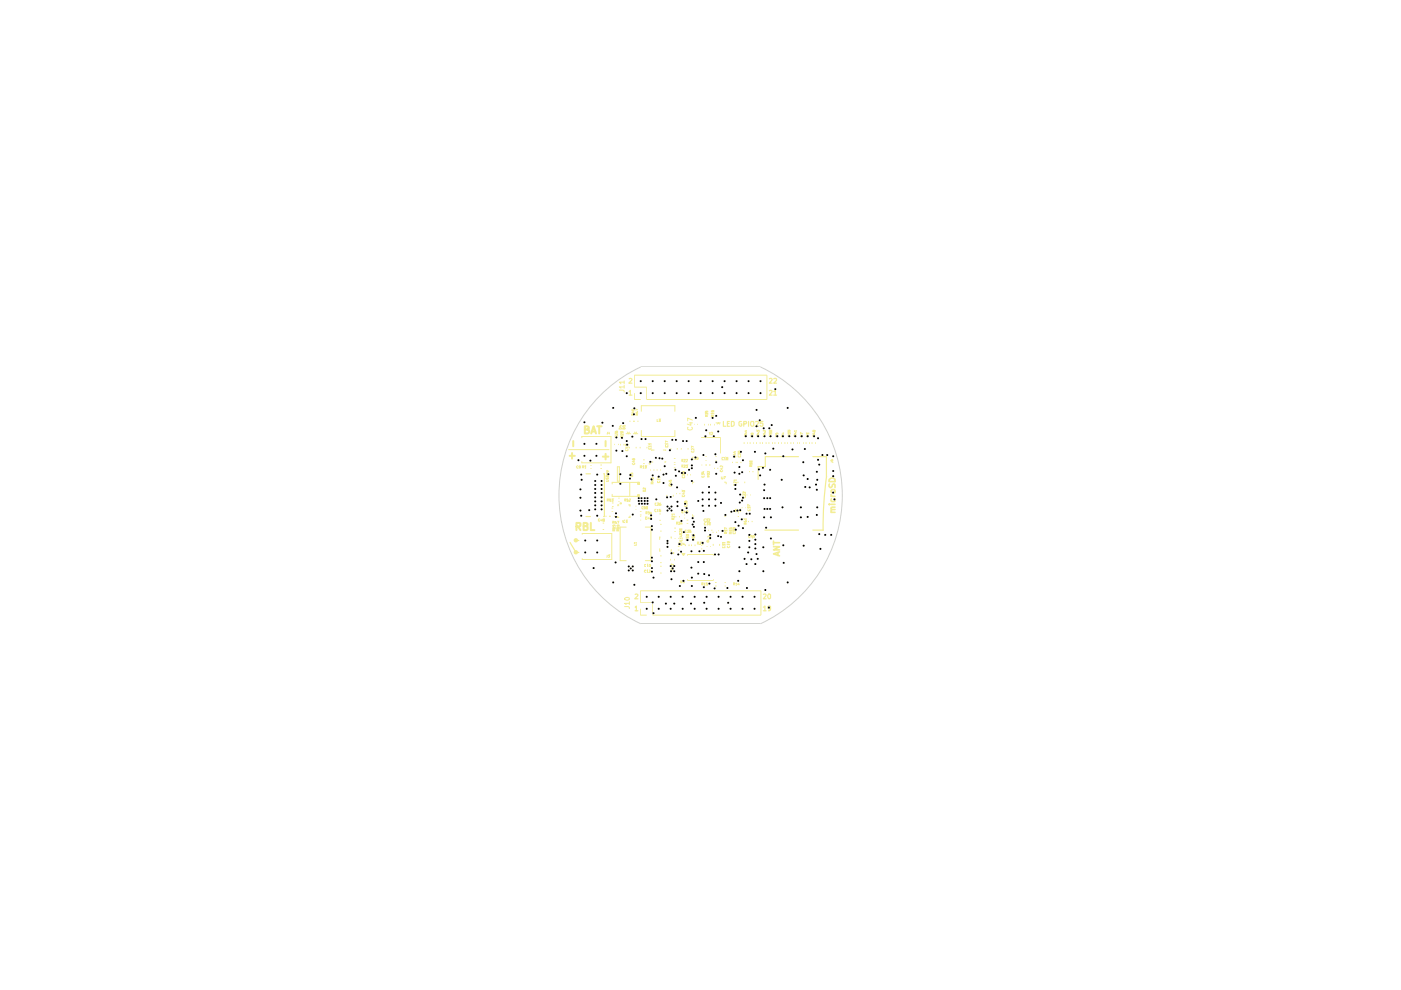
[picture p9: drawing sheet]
<svg xmlns="http://www.w3.org/2000/svg" width="297mm" height="210mm" viewBox="0 0 297 210" stroke-linecap="round" stroke-linejoin="round" font-family="sans-serif">
<path d="M135.8 77.8h25.4M135.9 77.8a30 30 0 0 0-17.4 27.2 30 30 0 0 0 17.4 27.3M161.2 77.8a30 30 0 0 1 17.4 27.2 30 30 0 0 1-17.4 27.3M135.8 132.2h25.4" fill="none" stroke="#d0d2cd" stroke-width=".21"/>
<g fill="none" stroke="#f3ed95" stroke-width=".21">
<path d="M161.7 93.8v.3M162 91.7h.3M162.1 92.5v-.3h-.2l-.1 .3h.5M162.2 91.7v.3l-.4-.1M162.3 91.2v.4l-.3-.4h-.2v.3M162.3 92.2l-.2 .1M162.4 93.8v.3M163 93.8v.3M163.1 92v-.3l.3 .2v-.2h.2v.3M163.4 92.5v-.3h-.2l-.1 .3h.5M163.4 91.3l.2-.1v.3h-.2l-.1-.3-.2 .1 .1 .2 .2-.1M163.6 92.2l-.2 .1"/>
<path d="M163.8 93.8v.3M164.3 93.8v.3M164.5 91.8v.3h.2l-.1-.3h.3v.3M164.7 92.6v-.3l-.2-.1v.4h.5M165 92.2l-.3 .2M165.1 93.8v.3M165.7 93.8v.3M165.9 91.8h.3M166 92.6v-.3l-.2-.1-.1 .4h.5M166.1 91.7v.4l-.4-.1M166.2 92.2l-.2 .2M166.4 93.8v.3"/>
<path d="M166.9 93.8v.3M167.1 92v-.3l.2 .2v-.2h.2v.3M167.3 91.2v.3h-.2v-.3h.3l.2 .3M167.3 92.5v-.3h-.1l-.1 .3h.5M167.6 92.2l-.3 .1M167.7 93.8v.3M168.3 93.8v.3M168.5 91.7h.4M168.6 92.5v-.3h-.2v.3h.5M168.7 91.7v.3l-.3-.1M168.9 91.4h-.5l.1 .1M168.9 92.2l-.3 .1"/>
<path d="M168.9 91.2v.3M169 93.8v.3M169.5 93.8v.3M170 92.6v-.3l-.2-.1-.1 .4h.5M170.2 92l-.5-.3v.4M170.2 92.2l-.2 .2M170.3 93.8v.3M170.9 93.8v.3M171 92.1v-.3l.2 .2v-.2h.3v.3M171.2 92.6v-.3l-.1-.1-.1 .4h.5M171.5 92.2l-.3 .2M171.7 93.8v.3"/>
<path d="M172.2 93.8v.3M172.3 91.3l.4-.1 .1 .2-.5 .1zM172.5 91.7h.3M172.6 92.5v-.3h-.2l-.1 .3h.5M172.7 91.7v.3l-.4-.1M172.8 92.2l-.2 .1M172.9 93.8v.3M176.1 97.9h.4l.1 .3M176.1 97.5v.2h.4v-.3l-.2 .1 .1 .2M150.6 114.1v.2h-.5M150.6 113.7v.2l-.3-.2h-.2l.1 .2M152.3 112.4v.2"/>
<path d="M153 112.4v.2"/>
</g>
<path d="M162.3 96.8h7M163.1 80.3l.4-.1 .2 .2-.6 .8h.6M163.1 82.8h.4l.2 .1-.6 .9h.6M164 80.3h.6v.3l-.6 .6h.6M164 83l.4-.2v1M164 83.8h.6M172.3 96.8h2.9v4.2" fill="none" stroke="#f3ed95" stroke-width=".25"/>
<path d="M150 114.6l.3 .2-.1 .2-.3-.2z" fill="#f3ed95"/>
<g fill="none" stroke="#f3ed95" stroke-width=".21">
<path d="M134.5 79.5v2.6h2.6v2.6M128.8 91.6v.4l-.1 .1M129.2 91.6l-.1 .3h.2M129.2 91.7v.4M129.5 92.5v5.6M130.3 94.1v.3M130.4 91.5v.2h.5v-.3l-.3 .1 .1 .2M130.7 92.7v-.3h-.3v.3h.5M130.9 91.9v.3l-.3-.3h-.2v.3M130.9 92.4l-.2 .2M131.1 94.1v.3M131.3 82.7h.8l.2 .2v.2"/>
<path d="M131.5 94.1v.3M131.8 91.6h.3l-.2 .1-.1-.2h-.2v.2h.2M131.9 92.7v-.3h-.3v.3h.5M132.1 91.9v.3l-.4-.3-.1 .3M132.1 92.4l-.2 .2M132.3 94.1v.3M132.3 82h-1l.4 .3M132.3 81h-1l.4 .4M132.3 80.8v.6M132.3 81.7v.6M132.6 95.3l.1 .2h.4v-.2M132.6 94.6v-.3l.2 .1 .3-.1v.3"/>
<path d="M133.1 95h-.5h.2M133.1 94.8v.2M133.4 94.8v.2M134.5 83.4v1.3h1.3M134.5 89.2v.3M134.9 94.8v.2M135 87.2h.3M135.1 88l-.2-.3-.1 .3h.5M135.2 87.2v.3l-.5-.1M135.3 86.9l-.5-.2v.4M135.3 87.7l-.2 .1M135.3 89.2v.3"/>
<path d="M136 86v1.2M136 91.3v1.2M137.7 98.2l.2 .1-.1 .1-.2-.1zM138.2 97.9l.2 .1M141.1 97.9l-.2 .1M142.9 97.2h.3M142.9 98h.3M142.9 98.4h.3M142.9 99.2h.3M144.6 97.7h.1l.1-.3h-.2v.5M144.6 98.8h.1l.1-.2h-.2v.5M144.7 97.7l.1 .2"/>
<path d="M144.7 98.8l.1 .3M145 97.4l.3 .1-.3 .4h.3M145 98.6l.3 .1-.3 .4h.3M145.5 97.4h.3l-.3 .5h.3M145.5 98.6h.3l-.2 .2h.2v.3l-.3-.1M145.9 90.6l-.1 .4a.52 .52 0 0 0 .6 .2 .52 .52 0 0 0 .3-.6h-.1M146.1 89.7h.7M146.5 89.6v.6l-.8-.3M146.8 89.1l-1-.5v.6M147 97h-.2v.3l.2 .1M147.2 96.9h.3l-.1 .3h.1v.2h-.3M147.2 89.9v.1"/>
<path d="M147.9 96.9a.23 .23 0 0 1 .1 .3 .23 .23 0 0 1-.3 .1zM147.9 89.9v.1M148.6 92.8h4.2v3.3M148.8 98.5v.2M149 99.9h.3M149.1 99.9v.3l-.4-.1M149.4 89.9v.3M149.6 87.9v-.3l.1 .2 .3-.2v.3M149.6 87.2v.2h.2l-.1-.2h.3v.2M149.6 96.8h.2M149.6 97.6h.2M149.6 98.5v.2"/>
<path d="M149.7 98.4v.4M149.8 88.3v-.2h-.2v.2h.5M150.1 88.1l-.3 .2M150.2 89.9v.3M150.3 91.7l.2 .2 .2-.2M150.4 99.9v.3l-.2-.3h-.2v.3M150.5 91.9v.3M150.5 98.4v.4M150.7 89.9v.3M150.8 91.7h.2l.1 .2-.4 .3h.4M151.1 88.3v-.2l-.2-.1-.1 .3h.5M151.1 87.2l.2-.1v.2h-.2l-.1-.2-.2 .2 .3-.1"/>
<path d="M151.3 87.7h-.5l.2 .1M151.3 88l-.2 .2M151.3 87.6v.2M151.4 89.9v.3M151.5 99.2v.2M151.7 96.8h.2M151.7 97.6h.2M152.2 99.2v.2M152.8 99.7l-.1 .2 .3 .1 .2-.3M152.9 99.3h.3M153 99.2v.3l-.3-.1M153.2 98.8v.2l-.2-.2h-.3l.1 .2"/>
<path d="M153.4 97.1l-.3-.1-.1 .2 .1 .3 .3-.1M153.5 97.2l.2-.2v.5M153.5 97.5h.4M154.1 97.2v-.2h.2l-.1 .2h-.1v.3h.2l-.1-.3M155.3 97.9v.3M156.1 97.9v.3M157.8 93.8v.3M158 91.7h.4M158 91.3h.4M158.1 92.5v-.3h-.2v.3h.5M158.2 91.7v.3l-.3-.1M158.2 91.2v.3l-.3-.1"/>
<path d="M158.4 92.2l-.3 .1M158.5 93.8v.3M158.9 99.9v.2M159 98.2v.2l.2 .1-.1-.2 .3-.1v.3M159 97.7h.5v.2l-.5 .1zM159.2 98.9v-.2h-.2v.2h.5M159.5 98.7l-.3 .1M159.6 99.9v.2M160.4 93.8v.3M160.5 91.6v-.4l.2 .2 .2-.2v.4M160.7 91.7h.3M160.7 92.5v-.3h-.1l-.1 .3h.5"/>
<path d="M160.8 91.7v.3l-.3-.1M161 92.2l-.3 .1M129.2 109.3v.3M129.5 109.3v.3M130.3 109.3v.3M136.9 119.7h-.2v.4h.2M137.2 119.8l.1-.1v.4M137.6 119.8a.21 .21 0 0 1 .3 0 .21 .21 0 0 1 0 .3l-.3-.1zM138 111.8v7.1h-1.2M139.9 116.3l.1 .5M139.9 110.3h.1M140 113.9l-.1 .5"/>
<path d="M140 119.3h.2M140 112.6h.2M140 111.2h.2M141.4 105v.2M141.9 101.8v.3h.2v-.3h.3v.3M141.9 102.7v.3l.1 .1 .4-.1v-.3M142 102.3h.4M142.2 102.2v.4l-.3-.1M142.2 118.5v.3M142.2 113.9h.1M142.3 116.5l-.1 .3M142.7 117.2l.2 .1-.1 .1-.2-.1z"/>
<path d="M142.7 110.1l-.1-.2h-.1v.2h.5M142.7 105v.2M142.8 119.6v.3l-.3-.3-.2 .1 .1 .2M143 109.3v.4l-.5-.4v.4M143 109h-.5v.2M143 108.9v.3M143 118.5v.3M143 109.9l-.3 .1M143.3 109.4v.3M143.4 111h.2v-.3h-.2v.5M143.4 104.5v.3M143.5 111l.1 .2"/>
<path d="M143.7 115.9h.4M143.7 116.6h.4M143.8 110.7h.3l-.1 .2 .1 .1v.2l-.3-.1M143.9 115.4h.2l.1-.2-.3-.1v.5M143.9 114.1v.2M144.1 115.4l.1 .2M144.1 109.4v.3M144.1 114.4l.1 .4h.3l.2-.2-.1-.2M144.3 113.6h.4M144.4 115.2h.3l-.3 .4h.3M144.5 113.5v.2h-.4M144.5 110.7l-.2 .3h.4"/>
<path d="M144.6 117.3h.6l-.3 .5zM144.6 110.9v.3M144.7 114.1h-.6l.1 .2M144.7 100.9v-.4l.1 .2 .1-.2h.3l-.1 .4M144.7 114v.3M144.7 101v.3h.4v-.3M144.9 100.1h.3l-.1 .3-.3-.4-.1 .1v.3l.2-.1M145 115.1l-.1 .3h.3M145.1 109.9h.1M145.1 115.3v.3M145.2 107.1v.3h.4v-.3M145.2 107v-.4l.1 .2 .3-.2v.4"/>
<path d="M145.2 106.2v.3h.4l.1-.2-.4-.1 .1 .3M145.3 115.4v.4M145.5 114.1v-.3l.3 .2v-.2h.2v.3M145.6 112.4l-.4 .1v.2l.2 .2 .2-.1M145.6 113.3h.3l.1 .3h-.4zM145.6 110.3h.3M145.6 111h.3M145.8 112.4h.2l-.2 .2h.2v.2h-.2M145.8 114.6v-.3h-.2l-.1 .3h.5M145.8 117.8v-.2h5.5v.2M145.8 100.5v.3M146 114.3l-.2 .1"/>
<path d="M146.1 115.4v.4M146.4 100.5v.3M146.5 112.4h-.2l-.1 .2h.2l.1 .2h-.3M146.6 115.4v.4M146.8 114.1v-.4l.1 .2 .3-.2v.4M146.8 109v.4h.4M147 114.5v-.2h-.2v.2h.5M147.2 102.2h-.4v.5M147.3 113.4h-.5l.1 .2M147.3 114.3l-.3 .1M147.3 113.2v.4M147.4 115.4v.4"/>
<path d="M147.9 115.2h.1l.1-.3h-.2v.5M148 115.2l.1 .2M148.4 114.9h.2v.2l-.3 .3h.3M148.6 115.7h.3M148.6 116.4h.3M148.8 100.9v.2a.26 .26 0 0 0 .3 .1 .26 .26 0 0 0 .1-.3M148.8 100.7v-.3l.2 .1 .1-.1 .2 .1-.1 .2M149.1 115.1l-.3 .1v-.3l.3 .1-.2 .4M149.6 110.9a.26 .26 0 0 0-.2 .1 .26 .26 0 0 0 0 .3h.2M149.8 110.8h.4l-.2 .2 .2 .2-.4 .1M149.9 115.8v.2M150 114.6l.3 .2-.1 .2-.3-.2z"/>
<path d="M150 100.7v-.3l.2 .1 .1-.1 .1 .3M150.2 112.3v.3M150.2 101.1v-.1l-.2-.1v.2h.4M150.3 110.8h.3l-.2 .2h.2v.3h-.3M150.4 100.9l-.2 .1M150.7 115.8v.2M150.9 112.3v.3M151.2 112.7v.3M151.2 115.4v.3M151.9 112.7v.3M152.6 115.4v.3M153 101v.6l.3-.1v-.5"/>
<path d="M153.2 115.9v.2h.4v-.2M153.2 115.7v-.3l.2 .1v-.1h.2v.3M153.5 101h.3l-.3 .6M153.5 109.4h.5M153.5 102.2h.5v.5M153.6 112.6v-.2l.2 .2 .1-.2h.2v.2M153.7 115h-.5l.1 .2M153.7 114.9v.3M153.9 113.2v-.4h-.2l-.1 .4h.5M154.1 112.1l-.5-.2v.3M154.1 112.8l-.2 .2M154.2 115.8v.2a.26 .26 0 0 0 .3 .1 .26 .26 0 0 0 .1-.3"/>
<path d="M154.4 114.9l.1 .2h-.3v-.2h.4l.1 .2M154.6 112.6v-.2l.2 .2 .1-.2h.3l-.1 .2M154.6 111.9l.1 .2h.5v-.2l-.4 .1 .1 .1M154.7 115.4h-.5l.1 .2M154.7 115.3v.3M154.9 113.2v-.4h-.2l-.1 .4h.6M155.2 112.8l-.3 .2M155.4 112.7v-.3l.2 .2 .1-.2h.2v.3M155.5 112.8v.4h.3l.1-.4M155.6 102.6l.1 .3 .4-.2-.1-.1M155.7 111.9v.3l-.3-.1 .1-.2 .4 .1v.1M156.1 102.2v.2l-.4-.2h-.1v.2"/>
<path d="M156.1 101.8h-.5l.1 .2M156.1 101.6v.4M156.2 108.1l-.2-.1-.2 .2 .4 .3M156.4 109.5h.3M156.4 108.8h.3M156.5 102.2v.2M156.5 108l-.2 .3h.4M156.6 108.2v.3M156.8 108.2l.2-.2v.5M156.8 108.5h.3M157.4 107.6v.1M157.6 105.3v.2h.3v-.2"/>
<path d="M157.8 110.4v.2l.2 .1v-.3h.2l.1 .3M157.9 102.2v.2M158 111.1v-.2h-.1l-.1 .2h.5M158 104.8v.3l-.2-.3-.3 .1 .1 .1M158 104.3v.3l-.3-.3-.2 .1 .1 .2M158.1 107.6v.1M158.3 110h-.5l.1 .2M158.3 110.9l-.3 .1M158.3 109.9v.3M158.4 104.9v.1M158.5 108l.2 .3 .3-.1v-.2M158.5 107.8v-.3l.2 .2 .3-.2v.3"/>
<path d="M158.7 110.4v.3M159 113.6a.26 .26 0 0 0-.2 .1 .26 .26 0 0 0 0 .3h.2M159 107.2l-.5-.2v.3M159.1 104.9v.1M159.5 110.4v.3M159.6 113.5v.5l-.4-.5v.5M159.7 113.7l.2-.2v.5M159.7 114h.4M132.4 128.6h.8l.2 .2v.2M132.6 126.7h.5l.3 .1a.52 .52 0 0 1-.4 .5 .52 .52 0 0 1-.6-.4zM133.4 127.9h-1l.4 .3M133.4 127.6v.6"/>
<path d="M136.9 120.9h-.1l-.2 .2 .3 .3M137.1 121l.2-.1v.5M137.1 121.4h.4M137.2 120.1h.3M137.6 120.9h.3l-.3 .5h.3M138.4 127.8h-2.6v-2.5h25.5v5.1h-22.9M140 121.5h.2M140 120.1h.2M142.5 120.9v-.3h-.2v.3h.5M142.8 120.3h-.5l.2 .1M142.8 120.6l-.3 .2M142.8 120.1v.3"/>
<path d="M144.3 123.1l.1 .5 .2-.1v-.4M145 123.1h-.2v.4h.3v-.3l-.3 .1M145.8 122.8v.3h5.5v-.3M148.8 123.8h.3v-.2h-.3v.5M148.9 123.8l.2 .3M149.2 123.7l.2-.1v.5M149.2 124.1h.4M150 123.6h-.3v.2h.3v.3h-.3M151.6 123.5h.3M151.6 124.2h.3M153.6 123.5h.3M153.6 124.2h.3"/>
<path d="M155.5 123.8h.2v-.2h-.2v.5M155.6 123.8l.1 .3M156 123.7l.1-.1v.5M156 124.1h.3M156.6 123.6l-.2 .3h.4M156.7 123.7v.4"/>
</g>
<g fill="none" stroke="#f3ed95" stroke-width=".25">
<path d="M133.4 83l.2-.2v1M133.4 80.3l.3-.1 .3 .3-.7 .7h.7M133.4 83.8h.6M153.4 89.4v1h.5M154.2 89.8h.4M154.6 89.4h-.4v1h.4M155.1 89.4h.4l.2 .1v.6l-.4 .3h-.2zM160.7 98.9v2.7M130.9 109.5v.2M131.2 107.1h-.2v.1M162.2 112.4h7.1M172.3 112.4h2.2"/>
<path d="M175.2 101l-.6 6.2-.1 5.2M134.7 128.7l.2-.2v1M134.7 126l.3-.1 .3 .3-.7 .8h.7M134.7 129.5h.6M161.8 128.7l.4-.2v1M161.8 126l.5-.1 .1 .2-.6 .9h.6M161.8 129.5h.6M163 125.9l.4 .2v.7l-.3 .2a.58 .58 0 0 1-.1-1.1zM163.4 128.9l-.1 .2h-.4l-.1-.4 .2-.2 .4 .1v.6l-.5 .3"/>
</g>
<g fill="none" stroke="#f3ed95" stroke-width=".34">
<path d="M164 115.9h1.3l-1.3 .7h1.3M164 114.7v.8M164 115.1h1.3M164.9 117.2v.6M165.3 117l-1.3 .4 1.3 .5M175.8 106.9h.1M175.9 102.6l-.1 .5 .2 .3 .4-.3v-.2l.3-.3 .3 .2v.6M175.9 101.6l.5-.3 .4 .1 .2 .2v.5h-1.2zM176.2 104.9l.2 .3M176.2 104.1l.2-.3h.5l.1 .2v.4l-.6 .1zM176.2 108.6h.8M176.2 106.9h.8"/>
<path d="M176.2 105.2h.8M176.3 105.7l-.1 .5 .2 .1h.6v-.6M177 108l-.7 .1-.1 .4 .2 .1M177 107.5l-.7 .1-.1 .3 .2 .1"/>
</g>
<path d="M144.6 117.3h.6l-.3 .5z" fill="#f3ed95"/>
<g fill="none" stroke="#f3ed95" stroke-width=".21">
<path d="M128.7 99.7l.4 .2-.4 .3zM136.4 97.5h.3M136.4 98.3h.3M123.4 113.3v-.2h6.3v5.5h-6.3v-.2M127.2 110l-.3 .1v.3h.3M127.5 110l-.1 .4h.2M127.6 110.2v.3M127.8 110.9h.2M127.8 112.3h.2M128 110.2l-.2-.1 .3-.1v.2l-.3 .1 .2 .2 .1-.1v-.2M128.7 117.6v.5l-.1 .1M129 117.6h.2l-.1 .2h.1v.3h-.2"/>
<path d="M129.7 107.7h.3M129.7 108.5h.3M129.9 111.8v.3h.3v-.3h.2l-.1 .3M129.9 111.3v.2h.3v-.2l.2 .1-.1 .1M129.9 110.8h.3l.1-.2-.4-.1v.5M130.1 110.8l.2 .2M130.2 112.6v-.3l-.2-.1-.1 .4h.5M130.4 112.2l-.2 .2M130.7 110.5h-.3v.3h.3v.2h-.3M130.8 111.8v.3h.2l-.1-.2 .4-.1-.1 .3M130.8 111.4l.1 .1h.4l-.1-.2-.3 .1 .1 .1M130.9 110.5h.3l-.2 .5"/>
<path d="M131 112.6v-.3l-.1-.1-.1 .4h.5M131.1 105.6h.3M131.1 106.4h.3M131.3 112.2l-.3 .2M132 110.3v.5M132.5 106h.1l.1-.2h-.2v.5M132.5 110.4l-.1-.1-.2 .1 .1 .4h.2M132.5 106l.2 .3M132.7 110.3h.3l-.2 .2h.2v.3h-.3M132.8 111.8h-1.3v7.1h1.3M133.1 105.8l-.2 .2h.3l-.1 .3-.2-.1M133.4 105.8h.2l-.2 .5h.2"/>
<path d="M134.7 107.3h.2M134.7 108.1h.2M134.9 115.4v.2h-.5M134.9 115.1h-.5l.2 .2M134.9 114.9v.4M135.7 108.4h.3M135.7 109.2h.3M135.8 109.5h.1M135.8 110.3h.1M136.4 107.5h-.3v.3h.3M136.8 111.8h1.2M136.9 107.4h-.3l-.1 .3 .3-.1 .1 .2h-.4"/>
<path d="M136.9 108.8h.3v-.3h-.3v.5M137 107.5l.3-.1v.5l-.3-.1zM137 108.8l.2 .2M137.2 109.7h-.3v.3h.3M137.5 109.6l-.1 .3h.3M137.6 109.8v.3M137.7 108.5h-.2v.3h.2l-.1 .2-.1-.1M138 108.5l-.1 .3h.3M138.1 109.9h-.1l-.1-.3 .2 .1v.3l-.2 .1M138.1 108.7v.3M142.3 113.9v.2M143.1 114.1v.2"/>
<path d="M144.1 104.5v.3M144.7 104.9v.4h.4v-.4M144.7 104.4v-.4l.1 .2v-.2h.3v.4M144.8 104.5h.4M144.9 108.3l-.2-.1-.1 .2 .1 .4h.2M145 104.5v.3l-.4-.1M145.1 109.2h.1M145.2 108.2l-.1 .4h.3M145.3 108.4v.4M145.6 108.3l.1-.1 .1 .2v.4l-.3-.2zM149.6 110.1l-.2-.1-.2 .3 .2 .2 .2-.1M149.7 110h.4l-.2 .2 .2 .2h-.4"/>
<path d="M150.2 110.1l.3-.1v.3l-.3 .2h.3M135.8 129.1v1.3h1.3M138.4 127.8v2.6"/>
</g>
<path d="M120.9 115l1.2 2.1M122.3 114.6h.4M122.3 117.1h.4M124.2 109.5h1M128 109.5h.1M130.9 109.7h.3M131.6 106.6l.1 .1v.1l-.2-.1zM133.3 107.1h.3v.2M133.6 109.4v.3h-.3" fill="none" stroke="#f3ed95" stroke-width=".25"/>
<path d="M122 116.9l.3 .2-.1 .2-.3-.2zM122 114.4l.3 .2-.1 .1-.3-.1z" fill="none" stroke="#f3ed95" stroke-width=".51"/>
<path d="M122.2 111.6l.8-.1 .1-.5-.9-.1v1.5M122.6 111.6l.5 .8M123.7 111.5h.8v-.5l-.8-.1v1.5h.6l.3-.2v-.5l-.4-.2M125.3 110.9v1.5h.7" fill="none" stroke="#f3ed95" stroke-width=".42"/>
<path d="M128.7 99.7l.4 .2-.4 .3z" fill="#f3ed95"/>
<g fill="none" stroke="#f3ed95" stroke-width=".21">
<path d="M137.9 99.5v.3M138.6 99.5v.3M139.3 99.5v.3M140 99.5v.3M129.8 105.2h5.4M133.5 102.4v2.7M135.2 102.2h.4v.5h-.4zM135.2 102.3h-5.4v.3M136.4 104l.4-.1 .1 .3h-.5zM136.9 103.4v.4l-.4-.4-.1 .1v.3M138 101.3v.3h.3v-.3l.3 .1-.1 .2M138.2 101.8h.4"/>
<path d="M138.3 102.6v-.3l-.2-.1-.1 .4h.6M138.4 101.7v.4l-.4-.1M138.6 102.2l-.3 .2M139.4 102l.1 .3 .4-.1-.1-.2M139.4 101v.3h.3v-.3l.2 .1-.1 .2M139.9 101.6h-.5l.2 .2M139.9 101.6v.2"/>
</g>
<path d="M135.2 102.2h.4v.5h-.4z" fill="#f3ed95"/>
<path d="M135.2 104.9h.4v.4h-.4z" fill="none" stroke="#f3ed95" stroke-width=".21"/>
<path d="M135.2 104.9h.4v.4h-.4z" fill="#f3ed95"/>
<g fill="none" stroke="#f3ed95" stroke-width=".21">
<path d="M134.5 79.5h28.1v5.2h-25.5M120.6 95.3h8.5M122.6 98.8l-.4 .1 .2 .4 .2-.1M123.1 98.9l-.3 .2-.1-.3h.4l-.1 .5h-.2M123.4 97.9v.2h6.1M123.5 99h.2l.1-.2h-.3v.5M123.7 99l.1 .3M124 98.9l.2-.1v.5M124 99.3h.2M125.2 99.4h.2M125.2 98.7h.2M127.3 98.6h.3"/>
<path d="M127.3 99.4h.3M129.5 92.5h-6.1v.3M130.9 99h.4v3h-.4zM131.3 90.8l.2-.2 .3 .4h-.5zM131.4 90.2h.4M131.6 90.1v.4l-.3-.1M132 90.8l.4-.2 .1 .4h-.5zM132 90.2v.3h.3v-.3h.2v.3M132.8 91.9h.9M133 91.6l.3 .3 .1-.3M133.6 89.2v.3M133.9 86.8l.2 .3h.3l-.1-.4-.1 .1v.3"/>
<path d="M134.1 98.2l.1 .3 .4-.2-.1-.1M134.1 97.2l.1 .3h.3l.1-.2-.4-.1 .1 .3M134.1 87.3h.3M134.2 88v-.2h-.2l-.1 .2h.5M134.2 87.2v.3l-.3-.1M134.2 97.7h.4M134.3 91.9h.9M134.3 89.2v.3M134.4 97.7v.3l-.4-.2M134.4 87.8l-.2 .1M134.5 91.6l.3 .3 .2-.3M135.7 94.8v.2"/>
<path d="M135.8 99h.2l.1-.2h-.3v.5M135.9 99l.2 .3M136 86h7.1v1.2M136.3 98.9l.1-.1v.5M136.3 99.3h.2M136.7 98.8h.3l-.1 .1 .1 .3h-.3M137.2 94.8v.2M137.6 95l-.1 .2 .3 .1 .2-.1v-.2M138 94.6h-.5l.2 .2M138 94.1h-.5l.2 .2M138 94v.3M138 94.4v.4"/>
<path d="M138.7 95.4l-.5 .1M139.3 88.9v.5h.3M139.7 88.9h.3l-.2 .2h.2v.3h-.3M140.6 95.4l.5 .1M141.2 94.4v.4h.3v-.4M141.6 94.1h-.5l.2 .2M141.6 93.7l-.5-.2v.4M141.6 94v.3M142.2 95.1v.1M143.1 91.3v1.2h-7.1M143.6 95.1v.1M144.4 95.1v.1"/>
<path d="M145.9 95.1v.1M146.7 95.5v.4h.3l.1-.4M147.1 95.1v.3l-.2-.3-.3 .1 .1 .2M147.1 94.8l-.5-.2v.4M151.8 89.7h.9M152.1 89.9l.2-.2 .3 .2M155.5 96.6v.3a.26 .26 0 0 0 .3 0 .26 .26 0 0 0 .1-.3M155.7 96.2h.3M155.7 95.7h.3M155.8 96.1v.4l-.4-.2M155.8 95.7v.3l-.4-.1M156.4 97.9v.3"/>
<path d="M156.6 96.6v.3h.3l.1-.3M157 96.1v.4l-.2-.4h-.3l.1 .3M157.1 97.9v.3M159 93.8v.3M159.2 91.8l.1 .3h.3l.1-.2-.3-.1 .1 .3M159.5 92.6l-.2-.4-.1 .4h.5M159.7 92.2l-.2 .2M159.8 93.8v.3M161.2 93.8v.3M128.5 101.7l.5 .1v.3h-.5M128.5 109.3v.3M128.6 101.3v.3h.1l.1-.3h.2v.3"/>
<path d="M128.7 100.9l.3-.1v.2h-.5v-.1l.2-.1v.2M128.7 106h.3v-.2h-.3v.5M128.8 106l.2 .3M129 100.5h-.5h.2M129 100.3v.2M129.5 105.8h-.3v.2h.3v.3h-.3M129.7 105.8h.3l-.2 .2 .2 .2-.3 .1M129.8 106.6h.3M129.8 107.4h.3M129.8 104.8v.4M133.6 100.8l.6 .1-.1 .1h-.5M133.6 100.3v.2h.3v-.2l.3 .1-.1 .1"/>
<path d="M139.1 106.7h-.2v.4h.2M139.1 108l-.3 .1 .2 .4 .1-.1M139.3 108.1l.2-.1v.5M139.3 108.5h.3M139.4 106.7l.2-.1 .1 .3-.4 .2h.4M139.9 109h.1M140 108h-.2v.4h.3v-.2h-.3M140 117.9h.2M140.1 106.6l-.3 .2v.3h.4l-.1-.2-.3 .1M143 112h.3M143 112.7h.3M144.1 112.1h.5v.2l-.5 .1z"/>
<path d="M144.3 113.3v-.2h-.2v.2h.5M144.6 112.6v.3l-.3-.3h-.2v.3M144.6 113.1l-.3 .1"/>
<circle cx="156.7" cy="95.8" r=".22"/>
</g>
<path d="M157.2 89.4h-.4l-.1 .1v.6l.3 .3 .3-.2v-.3h-.2M157.7 89.9h.4l.2-.2-.1-.3h-.5v1M158.7 89.4v1M159.2 89.5h.6v.7l-.4 .2a.67 .67 0 0 1-.2-.9zM160.2 89.5l.5-.1 .1 .2-.7 .8h.7M161.8 89.4h-.6v.4h.6v.4l-.2 .2-.4-.2M162.3 96.8v2.1h-1.6M124.2 100.5h1M128 100.5h.1v9" fill="none" stroke="#f3ed95" stroke-width=".25"/>
<path d="M120.8 96.6h1.1M121.3 96.1v1.1M121.5 93.5v1.1M124 91.1l.8-.1v-.5l-.8-.1v1.5h.6l.2-.2 .1-.3-.4-.3M125.3 91.9l.6-1.5 .5 1.5M125.5 91.5h.7M126.6 90.4h1M127 90.4v1.5M127.8 96.8h1.2M128.4 93.5v1.1M128.4 96.2v1.2" fill="none" stroke="#f3ed95" stroke-width=".42"/>
<g fill="#000">
<path d="M122.5 97.4l.4 .2-.2 .2-.3-.2zM123.8 96.5l.3 .1-.1 .2-.3-.2zM123.8 93.9l.3 .2-.1 .2-.3-.2zM123.8 89.3l.3 .2-.1 .2-.3-.2zM125.1 97.5l.3 .2-.1 .2-.3-.2zM126.3 96.5l.4 .1-.1 .2-.4-.2zM126.3 93.9l.4 .2-.1 .2-.4-.2zM127.6 89.4l.3 .2-.1 .2-.3-.2zM129.8 90.1l.3 .2-.1 .2-.3-.2zM129.9 86.3l.3 .2-.1 .2-.3-.2zM130.6 95.4l.3 .1-.1 .2-.3-.2zM130.6 92.6l.3 .2-.1 .1-.3-.1z"/>
<path d="M131.8 92.6l.3 .2-.1 .2-.3-.2zM131.9 95.4l.3 .2-.1 .2-.4-.2zM132 89.5l.3 .2-.1 .2-.3-.2zM132.8 83.2l.3 .2-.1 .1-.3-.1zM132.8 93.3l.3 .2-.1 .2-.3-.2zM132.8 96.5l.3 .2-.1 .2-.3-.2zM132.9 94.1l.3 .2-.1 .2-.3-.2zM134 92.4l.3 .2-.1 .2-.3-.2zM134.3 87.7l.3 .1-.1 .2-.3-.2zM134.4 86.4l.3 .2-.1 .2-.3-.2zM135.7 83.2l.4 .2-.2 .1-.3-.1zM135.7 80.6l.4 .2-.2 .2-.3-.2z"/>
<path d="M135.9 92.9l.3 .2-.1 .2-.3-.2zM136.8 92.9l.3 .2-.1 .2-.3-.2zM137.8 97.7l.3 .2-.1 .2-.3-.2zM138.3 83.2l.3 .2-.1 .1-.3-.1zM138.3 80.6l.3 .2-.1 .2-.3-.2zM139 96.9l.3 .2-.1 .2-.3-.2zM139.7 97l.3 .2-.1 .1-.3-.1zM140.3 97.1l.3 .1-.1 .2-.3-.2zM140.8 80.6l.3 .2-.1 .2-.3-.2zM140.8 83.2l.3 .2-.1 .1-.3-.1zM140.8 98.7l.3 .1-.1 .2-.3-.2zM141.9 95.3l.3 .2-.1 .1-.3-.1z"/>
<path d="M142.4 93.1l.3 .2-.1 .1-.3-.1zM143.1 99.4l.3 .2-.1 .2-.3-.2zM143.2 93.1l.3 .2-.1 .1-.3-.1zM143.4 83.2l.3 .2-.1 .1-.3-.1zM143.4 80.6l.3 .2-.1 .2-.3-.2zM143.9 99.8l.3 .1-.1 .2-.3-.2zM144.7 93.3l.3 .2-.1 .2-.3-.2zM145.5 93.3l.3 .2-.1 .2-.3-.2zM145.9 83.2l.3 .2-.1 .1-.3-.1zM145.9 80.6l.3 .2-.1 .2-.3-.2zM146 99.4l.3 .2-.1 .2-.3-.2zM146.6 97.2l.3 .2-.1 .2-.3-.2z"/>
<path d="M146.6 98.5l.3 .2-.1 .2-.3-.2zM146.6 99.1l.3 .2-.1 .2-.3-.2zM147.3 96.8l.4 .2-.2 .2-.3-.2zM147.4 88.4l.3 .2-.1 .2-.3-.2zM148.4 83.2l.4 .2-.2 .1-.3-.1zM148.4 80.6l.4 .2-.2 .2-.3-.2zM149 96.3l.4 .2-.2 .2-.3-.2zM149.5 92.3l.3 .2-.1 .2-.3-.2zM149.6 91l.3 .2-.1 .2-.3-.2zM151 83.2l.3 .2-.1 .1-.3-.1zM151 80.6l.3 .2-.1 .2-.3-.2zM151 88.4l.3 .2-.1 .2-.3-.2z"/>
<path d="M151.2 92.3l.4 .2-.2 .2-.3-.2zM151.6 96.1l.3 .2-.1 .2-.3-.2zM151.7 97.8l.4 .2-.1 .2-.4-.2zM151.7 88l.4 .2-.1 .2-.4-.2zM152.2 91.3l.3 .2-.1 .2-.3-.2zM153 81.9l.3 .2-.1 .2-.3-.2zM153.5 83.2l.3 .2-.1 .1-.3-.1zM153.5 80.6l.3 .2-.1 .2-.3-.2zM155.6 96.6l.3 .2-.1 .2-.4-.2zM156.1 83.2l.3 .2-.1 .1-.3-.1zM156.1 80.6l.3 .2-.1 .2-.3-.2zM156.7 98.8l.3 .2-.1 .2-.4-.2z"/>
<path d="M157 95.6l.3 .2-.1 .2-.3-.2zM157.4 97.4l.3 .2-.1 .2-.3-.2zM158 92.3l.3 .2-.1 .2-.3-.2zM158.6 83.2l.3 .2-.1 .1-.3-.1zM158.6 80.6l.3 .2-.1 .2-.3-.2zM159.4 92.3l.3 .2-.1 .2-.3-.2zM160 95.6l.3 .2-.1 .2-.3-.2zM160.3 90.2l.3 .2-.1 .2-.3-.2zM160.3 86.7l.3 .2-.1 .2-.3-.2zM160.6 92.3l.4 .2-.2 .2-.3-.2zM160.8 99.3l.3 .2-.1 .2-.3-.2zM161 88.9l.3 .2-.1 .2-.3-.2z"/>
<path d="M161.1 83.2l.4 .2-.2 .1-.3-.1zM161.1 80.6l.4 .2-.2 .2-.3-.2zM161.7 99l.3 .2-.1 .2-.4-.2zM161.8 90.6l.3 .2-.1 .2-.3-.2zM162 92.3l.3 .2-.1 .2-.3-.2zM162.2 96l.3 .1-.1 .2-.3-.2zM163 90.6l.3 .2-.1 .2-.3-.2zM163.2 99.4l.3 .2-.1 .2-.3-.2zM163.3 92.3l.3 .2-.1 .2-.3-.2zM163.5 89.9l.3 .2-.1 .2-.3-.2zM163.9 94.9l.3 .2-.1 .2-.4-.2zM164.3 82.3l.3 .2-.1 .2-.3-.2z"/>
<path d="M164.7 92.3l.3 .2-.1 .2-.3-.2zM165.9 92.3l.3 .2-.1 .2-.3-.2zM166 96.5l.3 .2-.1 .2-.3-.2zM166.9 86.3l.3 .2-.1 .2-.3-.2zM167.2 92.3l.4 .2-.2 .2-.3-.2zM167.9 95.1l.3 .2-.1 .2-.3-.2zM168.5 92.3l.3 .2-.1 .2-.3-.2zM169.9 92.3l.3 .2-.1 .2-.3-.2zM170.2 97.8l.3 .2-.1 .2-.3-.2zM170.5 95l.4 .2-.2 .2-.3-.2zM171.1 92.3l.3 .2-.1 .2-.3-.2zM172.5 92.3l.3 .2-.1 .2-.3-.2z"/>
<path d="M173.3 97.3l.4 .2-.2 .2-.3-.2zM173.3 92.7l.4 .2-.2 .2-.3-.2zM173.6 98.3l.3 .2-.1 .2-.3-.2zM174.3 96.3l.3 .2-.1 .2-.3-.2zM175.3 96.3l.3 .2-.1 .2-.3-.2zM176.6 99.7l.3 .2-.1 .2-.4-.2zM176.6 96.5l.3 .2-.1 .2-.4-.2zM123 108.1l.3 .1-.1 .2-.3-.2zM123 105.3l.3 .2-.1 .2-.3-.2zM123 103.6l.3 .2-.1 .1-.3-.1zM123.1 100.4l.3 .2-.1 .2-.3-.2zM123.1 109.2l.3 .1-.1 .2-.3-.2z"/>
<path d="M123.2 101.5l.3 .2-.1 .2-.3-.2zM124 116.9l.3 .2-.1 .2-.3-.2zM124 114.4l.3 .2-.1 .2-.3-.2zM124.8 108l.3 .2-.1 .1-.3-.1zM126.1 101.8l.3 .2-.1 .2-.3-.2zM126.1 107.8l.3 .2-.1 .2-.3-.2zM126.1 107l.3 .1-.1 .2-.3-.2zM126.1 106.1l.3 .2-.1 .2-.3-.2zM126.1 105.3l.3 .2-.1 .1-.3-.1zM126.1 104.3l.3 .2-.1 .2-.3-.2zM126.1 103.5l.3 .2-.1 .2-.3-.2zM126.1 102.6l.3 .2-.1 .2-.3-.2z"/>
<path d="M126.5 116.9l.3 .2-.1 .2-.3-.2zM126.5 114.4l.3 .2-.1 .2-.3-.2zM126.5 109.2l.3 .1-.1 .2-.3-.2zM126.5 100.4l.3 .2-.1 .2-.3-.2zM127.4 104.3l.4 .2-.1 .2-.4-.2zM127.4 105.3l.4 .2-.1 .1-.4-.1zM127.4 102.6l.4 .2-.1 .2-.4-.2zM127.4 103.5l.4 .2-.1 .2-.4-.2zM127.4 106.1l.4 .2-.1 .2-.4-.2zM127.4 107l.4 .1-.1 .2-.4-.2zM127.4 107.8l.4 .2-.1 .2-.4-.2zM127.4 101.8l.4 .2-.1 .2-.4-.2z"/>
<path d="M128.9 100.4l.3 .1-.1 .2-.3-.2zM130.4 119.1l.3 .2-.1 .1-.3-.1zM130.5 108.7l.3 .1-.1 .2-.3-.2zM130.5 109.4l.3 .2-.1 .2-.3-.2zM131.4 102.4l.3 .2-.1 .2-.3-.2zM131.4 100.4l.3 .1-.1 .2-.3-.2zM133.5 101.3l.3 .2-.1 .2-.4-.2zM133.5 100.5l.4 .2-.2 .2-.3-.2zM134.1 108.9l.3 .2-.1 .2-.4-.2zM135.3 106l.3 .2-.1 .2-.3-.2zM135.3 105.4l.3 .2-.1 .2-.3-.2zM135.4 106.6l.3 .2-.1 .2-.3-.2z"/>
<path d="M135.9 105.4l.3 .2-.1 .2-.3-.2zM135.9 106l.3 .2-.1 .2-.3-.2zM136 106.6l.3 .2-.1 .2-.3-.2zM136.6 105.4l.3 .2-.1 .2-.3-.2zM136.6 106l.3 .2-.1 .2-.3-.2zM136.6 106.6l.3 .2-.1 .2-.3-.2zM137.2 105.4l.3 .2-.1 .2-.3-.2zM137.2 106l.3 .2-.1 .2-.3-.2zM137.2 106.6l.3 .2-.1 .2-.3-.2zM137.9 109.8l.4 .2-.1 .2-.4-.2zM137.9 109.1l.4 .2-.1 .2-.4-.2zM138 101.5l.3 .1-.1 .2-.3-.2z"/>
<path d="M138.1 112.1l.3 .2-.1 .2-.3-.2zM138.1 111.4l.3 .1-.1 .2-.3-.2zM138.1 118l.3 .2-.1 .2-.3-.2zM138.1 118.8l.3 .2-.1 .2-.3-.2zM138.3 100.6l.3 .2-.1 .2-.3-.2zM139 105.7l.4 .2-.1 .2-.4-.2zM139.6 100.9l.3 .1-.1 .2-.4-.2zM140.6 100.4l.3 .2-.1 .2-.3-.2zM140.6 102.2l.3 .2-.1 .2-.3-.2zM141.2 100.3l.3 .2-.1 .1-.3-.1zM141.3 105.3l.3 .2-.1 .1-.3-.1zM141.4 114.5l.3 .2-.1 .2-.3-.2z"/>
<path d="M141.4 115l.3 .2-.1 .2-.3-.2zM141.4 115.8l.3 .2-.1 .1-.3-.1zM141.4 107.2l.3 .2-.1 .2-.3-.2zM141.4 108.1l.3 .1-.1 .2-.3-.2zM141.8 107.6l.4 .2-.2 .2-.3-.2zM142.1 105.2l.3 .2-.1 .2-.3-.2zM142.3 102.6l.3 .1-.1 .2-.3-.2zM142.3 107.2l.3 .2-.1 .2-.3-.2zM142.3 108.1l.3 .1-.1 .2-.3-.2zM142.3 117.1l.3 .2-.1 .2-.3-.2zM143.2 100.7l.3 .2-.1 .2-.3-.2zM143.5 103.1l.3 .2-.1 .2-.4-.2z"/>
<path d="M143.5 107.1l.3 .2-.1 .2-.3-.2zM143.5 106.2l.3 .2-.1 .2-.3-.2zM143.7 117.4l.3 .2-.1 .1-.3-.1zM144 115.2l.3 .2-.1 .1-.4-.1zM144.3 116.8l.3 .2-.1 .2-.3-.2zM144.4 110.3l.3 .1-.1 .2-.3-.2zM144.5 100.1l.3 .2-.1 .2-.3-.2zM144.6 108l.3 .2-.1 .1-.4-.1zM144.9 112.6l.3 .2-.1 .2-.3-.2zM145.1 106.6l.4 .2-.2 .2-.3-.2zM145.1 100.1l.4 .2-.2 .2-.3-.2zM145.5 108.5l.3 .2-.1 .2-.3-.2z"/>
<path d="M145.5 107.6l.3 .1-.1 .2-.3-.2zM145.7 114.3l.3 .2-.1 .2-.4-.2zM146.5 116.7l.3 .2-.1 .2-.3-.2zM146.6 101.8l.3 .2-.1 .2-.3-.2zM146.8 111l.3 .2-.1 .2-.4-.2zM146.8 109.7l.3 .2-.1 .1-.4-.1zM146.8 114.2l.4 .2-.2 .2-.3-.2zM146.9 113.3l.3 .2-.1 .2-.3-.2zM147 111.5l.3 .2-.1 .2-.3-.2zM147 110.4l.3 .2-.1 .2-.3-.2zM147.9 119l.4 .2-.2 .2-.3-.2zM147.9 106l.4 .2-.2 .2-.3-.2z"/>
<path d="M148.2 116.7l.3 .2-.1 .2-.3-.2zM148.9 105.7l.3 .2-.1 .2-.3-.2zM148.9 104.2l.3 .2-.1 .2-.3-.2zM148.9 107l.3 .2-.1 .2-.3-.2zM148.9 114.9l.3 .2-.1 .2-.3-.2zM149 108.1l.4 .2-.2 .2-.3-.2zM149.1 119l.3 .2-.1 .2-.3-.2zM149.1 116.6l.3 .2-.1 .2-.3-.2zM149.4 112.3l.3 .2-.1 .2-.3-.2zM149.4 111.7l.3 .2-.1 .2-.3-.2zM150.2 105.7l.3 .2-.1 .2-.3-.2zM150.2 104.2l.3 .2-.1 .2-.3-.2z"/>
<path d="M150.2 107l.3 .2-.1 .2-.3-.2zM150.2 103.1l.3 .2-.1 .1-.3-.1zM150.5 113.2l.3 .2-.1 .2-.3-.2zM150.5 113.9l.3 .2-.1 .2-.3-.2zM151.5 117.4l.3 .2-.1 .1-.3-.1zM151.6 104.2l.3 .2-.1 .2-.3-.2zM151.6 107l.3 .2-.1 .2-.3-.2zM151.6 105.7l.3 .2-.1 .2-.3-.2zM151.7 100.3l.4 .2-.1 .1-.4-.1zM152.2 113.5l.3 .2-.1 .2-.3-.2zM152.3 117.4l.3 .2-.1 .1-.4-.1zM152.8 113.6l.3 .2-.1 .2-.3-.2z"/>
<path d="M152.8 106.4l.3 .2-.1 .2-.3-.2zM153.1 112.4l.3 .2-.1 .2-.3-.2zM153.7 109l.3 .2-.1 .2-.3-.2zM155 108.3l.3 .2-.1 .2-.3-.2zM155.6 108.1l.3 .2-.1 .2-.4-.2zM155.6 100l.4 .2-.2 .2-.3-.2zM155.8 102.6l.3 .2-.1 .2-.3-.2zM155.8 110.5l.3 .2-.1 .2-.3-.2zM155.8 103.5l.3 .2-.1 .2-.3-.2zM155.9 112.1l.3 .2-.1 .2-.3-.2zM156.2 108.1l.3 .1-.1 .2-.3-.2zM156.5 111.3l.3 .2-.1 .2-.3-.2z"/>
<path d="M156.7 115.8l.3 .2-.1 .2-.4-.2zM156.7 100.3l.3 .2-.1 .1-.4-.1zM156.7 106.4l.4 .2-.2 .1-.3-.1zM156.8 104.7l.3 .2-.1 .1-.3-.1zM156.8 108l.3 .2-.1 .1-.3-.1zM157.2 109.9l.3 .2-.1 .2-.3-.2zM157.3 99.9l.3 .2-.1 .2-.4-.2zM157.3 105.9l.3 .2-.1 .2-.4-.2zM157.4 111.8l.3 .2-.1 .2-.3-.2zM157.4 105.3l.3 .2-.1 .2-.3-.2zM157.8 118.3l.3 .2-.1 .2-.4-.2zM158.2 108.7l.3 .2-.1 .2-.3-.2z"/>
<path d="M158.2 119.4l.3 .2-.1 .2-.3-.2zM158.5 116.9l.3 .2-.1 .2-.3-.2zM158.8 114.5l.3 .2-.1 .2-.3-.2zM158.8 113.2l.3 .2-.1 .2-.3-.2zM158.8 115.8l.3 .2-.1 .2-.3-.2zM158.9 108.7l.3 .2-.1 .2-.4-.2zM159.2 118.4l.3 .2-.1 .2-.3-.2zM160 114.2l.4 .2-.2 .2-.3-.2zM160 113.1l.4 .2-.2 .2-.3-.2zM160 116.1l.4 .2-.2 .2-.3-.2zM160 119.4l.4 .2-.2 .2-.3-.2zM160 115.2l.4 .2-.2 .1-.3-.1z"/>
<path d="M160.3 117.3l.3 .2-.1 .2-.3-.2zM160.6 118.3l.3 .2-.1 .2-.4-.2zM161.1 100.6l.3 .2-.1 .2-.3-.2zM161.7 115.8l.4 .2-.2 .2-.3-.2zM161.9 103.7l.3 .2-.1 .2-.3-.2zM161.9 105.4l.3 .2-.1 .2-.3-.2zM161.9 109.5l.3 .2-.1 .2-.3-.2zM162 102.6l.3 .1-.1 .2-.3-.2zM162 107.7l.3 .2-.1 .2-.3-.2zM162.3 111.7l.3 .2-.1 .2-.3-.2zM162.6 105.4l.3 .2-.1 .2-.3-.2zM162.6 107.7l.3 .2-.1 .2-.3-.2z"/>
<path d="M163.2 107.7l.3 .2-.1 .2-.3-.2zM163.2 105.4l.3 .2-.1 .2-.3-.2zM163.3 114l.4 .2-.1 .2-.4-.2zM163.3 109.5l.4 .2-.1 .2-.4-.2zM165.6 101.5l.3 .2-.1 .2-.3-.2zM165.8 107.4l.3 .2-.1 .2-.3-.2zM166 115.4l.3 .2-.1 .2-.3-.2zM166.1 119.1l.3 .2-.1 .2-.4-.2zM169.7 107.4l.3 .2-.1 .2-.3-.2zM169.7 109.5l.3 .2-.1 .2-.3-.2zM170.3 100.6l.3 .2-.1 .2-.3-.2zM170.3 115.5l.3 .2-.1 .2-.3-.2z"/>
<path d="M170.6 103.1l.3 .2-.1 .1-.3-.1zM171.1 109.4l.3 .2-.1 .2-.3-.2zM171.1 101.4l.3 .2-.1 .1-.3-.1zM171.6 103.1l.3 .2-.1 .2-.4-.2zM172.9 102.6l.3 .1-.1 .2-.3-.2zM173.1 99.8l.3 .2-.1 .2-.3-.2zM173.1 103.7l.3 .1-.1 .2-.3-.2zM173.1 109l.3 .2-.1 .2-.3-.2zM173.2 101.5l.3 .2-.1 .2-.3-.2zM173.2 107.4l.3 .2-.1 .2-.3-.2zM173.6 113.1l.3 .1-.1 .2-.3-.2zM173.8 116.2l.4 .2-.2 .2-.3-.2z"/>
<path d="M174.9 113.2l.3 .2-.1 .2-.3-.2zM176.1 113.2l.3 .2-.1 .2-.3-.2zM176.6 100.8l.3 .2-.1 .2-.4-.2zM176.6 104.2l.3 .2-.1 .2-.4-.2zM176.8 105.7l.3 .2-.1 .2-.3-.2zM125.8 120.3l.3 .1-.1 .2-.4-.2zM129.9 123.3l.3 .2-.1 .2-.3-.2zM133.2 120.8l.3 .1-.1 .2-.3-.2zM133.2 119.9l.3 .2-.1 .2-.3-.2zM133.6 120.3l.3 .2-.1 .2-.3-.2zM134.1 120.8l.3 .1-.1 .2-.4-.2zM134.1 119.9l.3 .2-.1 .2-.4-.2z"/>
<path d="M134.4 123.8l.3 .2-.1 .2-.3-.2zM137 128.9l.3 .2-.1 .2-.3-.2zM137 126.3l.3 .2-.1 .2-.3-.2zM138.1 121l.3 .2-.1 .2-.3-.2zM138.1 120.3l.3 .1-.1 .2-.3-.2zM138.3 127.5l.3 .2-.1 .2-.3-.2zM138.5 122.3l.3 .2-.1 .2-.4-.2zM138.5 129.8l.3 .2-.1 .2-.4-.2zM139.6 128.9l.3 .2-.1 .2-.4-.2zM139.6 126.3l.3 .2-.1 .2-.4-.2zM141.1 127.8l.3 .2-.1 .2-.3-.2zM142.1 126.3l.3 .2-.1 .2-.3-.2z"/>
<path d="M142.1 128.9l.3 .2-.1 .2-.3-.2zM142.1 119.8l.3 .2-.1 .2-.3-.2zM142.2 120.9l.3 .2-.1 .2-.3-.2zM142.3 122.6l.3 .2-.1 .2-.3-.2zM142.5 120.3l.3 .2-.1 .2-.3-.2zM142.9 120.9l.3 .2-.1 .2-.4-.2zM142.9 127.8l.3 .2-.1 .2-.4-.2zM142.9 119.8l.3 .2-.1 .2-.4-.2zM144 124.1l.4 .1-.2 .2-.3-.2zM144.6 128.9l.3 .2-.1 .2-.3-.2zM144.6 126.3l.3 .2-.1 .2-.3-.2zM144.8 123l.3 .1-.1 .2-.3-.2z"/>
<path d="M146.4 127.8l.3 .2-.1 .2-.3-.2zM146.5 120.2l.3 .2-.1 .1-.3-.1zM146.6 122.3l.3 .2-.1 .2-.3-.2zM146.6 124.1l.3 .1-.1 .2-.3-.2zM147.2 128.9l.3 .2-.1 .2-.3-.2zM147.2 126.3l.3 .2-.1 .2-.3-.2zM147.9 121.4l.4 .2-.2 .2-.3-.2zM149.1 124.3l.3 .2-.1 .2-.3-.2zM149.2 127.6l.3 .2-.1 .2-.3-.2zM149.2 121.5l.3 .2-.1 .2-.3-.2zM149.7 128.9l.3 .2-.1 .2-.3-.2zM149.7 126.3l.3 .2-.1 .2-.3-.2z"/>
<path d="M150.2 121.8l.3 .2-.1 .2-.3-.2zM150.3 123.6l.3 .1-.1 .2-.3-.2zM151.4 124.6l.3 .2-.1 .1-.3-.1zM152.3 126.3l.3 .2-.1 .2-.4-.2zM152.3 128.9l.3 .2-.1 .2-.4-.2zM154.1 124.5l.3 .2-.1 .2-.3-.2zM154.3 127.6l.3 .2-.1 .2-.3-.2zM154.8 128.9l.3 .2-.1 .2-.3-.2zM154.8 126.3l.3 .2-.1 .2-.3-.2zM156.4 123l.3 .1-.1 .2-.3-.2zM156.7 120.9l.3 .2-.1 .2-.4-.2zM157.3 128.9l.3 .2-.1 .2-.3-.2z"/>
<path d="M157.3 126.3l.3 .2-.1 .2-.3-.2zM158.3 124.5l.3 .2-.1 .2-.3-.2zM159.9 128.9l.3 .2-.1 .2-.3-.2zM159.9 126.3l.3 .2-.1 .2-.3-.2zM161.7 120.9l.4 .2-.2 .2-.3-.2zM162.2 124.9l.3 .2-.1 .2-.3-.2zM162.9 128.6l.3 .2-.1 .2-.3-.2zM166.9 123.3l.3 .2-.1 .2-.3-.2z"/>
</g>
</svg>
